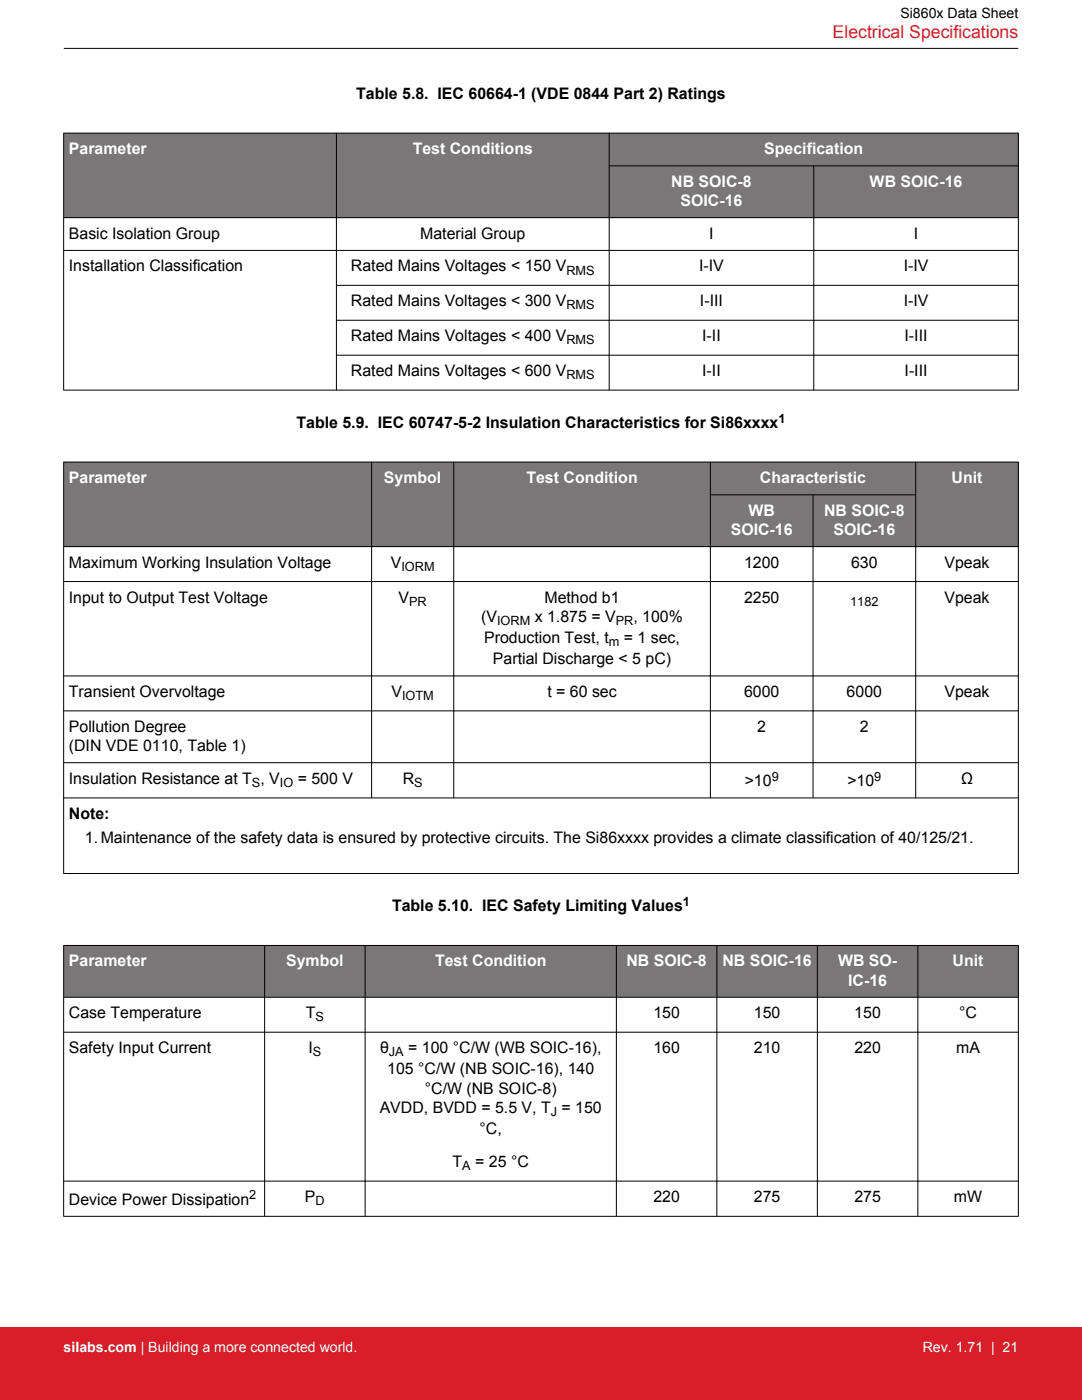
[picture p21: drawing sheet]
<svg xmlns="http://www.w3.org/2000/svg" width="216mm" height="279mm" viewBox="0 0 216 279" stroke-linecap="round" stroke-linejoin="round" font-family="sans-serif">
<defs><g id="words">
<text font-size="3.5" fill="#d91e2a" x="166.1" y="7.5">Electrical Specifications</text>
<g font-size="3.2">
<text x="71.1" y="19.8">Table 5.8. IEC 60664-1 (VDE 0844 Part 2) Ratings</text>
<text x="13.7" y="47.6">Basic Isolation Group</text>
<text x="83.8" y="47.6">Material Group</text>
<text x="141.5" y="47.6">I</text>
<text x="182.3" y="47.6">I</text>
<text x="13.7" y="54.2">Installation Classification</text>
<text x="70" y="54.2">Rated Mains Voltages &lt; 150 V</text>
<text x="139.5" y="54.2">I-IV</text>
<text x="180.3" y="54.2">I-IV</text>
<text x="70" y="61.1">Rated Mains Voltages &lt; 300 V</text>
<text x="139.7" y="61.1">I-III</text>
<text x="180.3" y="61.1">I-IV</text>
<text x="70" y="68.1">Rated Mains Voltages &lt; 400 V</text>
<text x="140.1" y="68.1">I-II</text>
<text x="180.5" y="68.1">I-III</text>
<text x="70" y="75.1">Rated Mains Voltages &lt; 600 V</text>
<text x="140.1" y="75.1">I-II</text>
<text x="180.5" y="75.1">I-III</text>
<text x="59.2" y="85.4">Table 5.9. IEC 60747-5-2 Insulation Characteristics for Si86xxxx</text>
<text x="13.7" y="113.3">Maximum Working Insulation Voltage</text>
<text x="78" y="113.3">V</text>
<text x="148.5" y="113.3">1200</text>
<text x="169.8" y="113.3">630</text>
<text x="188.5" y="113.3">Vpeak</text>
<text x="13.7" y="120.2">Input to Output Test Voltage</text>
<text x="79.5" y="120.2">V</text>
<text x="96" y="124.1">(V</text>
<text x="106.7" y="124.1">x 1.875 = V</text>
<text x="108.6" y="120.2">Method b1</text>
<text x="126.4" y="124.1">, 100%</text>
<text x="148.5" y="120.2">2250</text>
<text x="188.5" y="120.2">Vpeak</text>
<text x="96.6" y="128.3">Production Test, t</text>
<text x="124.5" y="128.3">= 1 sec,</text>
<text x="98.4" y="132.5">Partial Discharge &lt; 5 pC)</text>
<text x="13.7" y="139.1">Transient Overvoltage</text>
<text x="78.1" y="139.1">V</text>
<text x="109.2" y="139.1">t = 60 sec</text>
<text x="148.5" y="139.1">6000</text>
<text x="168.9" y="139.1">6000</text>
<text x="188.5" y="139.1">Vpeak</text>
<text x="13.7" y="146.1">Pollution Degree</text>
<text x="13.7" y="149.9">(DIN VDE 0110, Table 1)</text>
<text x="151.1" y="146.1">2</text>
<text x="171.6" y="146.1">2</text>
<text x="13.7" y="156.4">Insulation Resistance at T , V</text>
<text x="59.4" y="156.4">= 500 V</text>
<text x="80.4" y="156.4">R</text>
<text x="148.6" y="156.9">&gt;10</text>
<text x="169.1" y="156.9">&gt;10</text>
<text x="191.8" y="156.4">Ω</text>
<text x="13.7" y="163.4">Note:</text>
<text x="16.9" y="168.2">1.Maintenance of the safety data is ensured by protective circuits. The Si86xxxx provides a climate classification of 40/125/21.</text>
<text x="78.2" y="181.9">Table 5.10. IEC Safety Limiting Values</text>
<text x="13.7" y="203.2">Case Temperature</text>
<text x="61" y="203.2">T</text>
<text x="130.4" y="203.2">150</text>
<text x="150.4" y="203.2">150</text>
<text x="170.5" y="203.2">150</text>
<text x="191.4" y="203.2">°C</text>
<text x="13.7" y="210.2">Safety Input Current</text>
<text x="61.5" y="210.2">Ι</text>
<text x="75.8" y="210.2">θ</text>
<text x="77.3" y="214.4">105 °C/W (NB SOIC-16), 140</text>
<text x="81.4" y="210.2">= 100 °C/W (WB SOIC-16),</text>
<text x="130.4" y="210.2">160</text>
<text x="150.4" y="210.2">210</text>
<text x="170.5" y="210.2">220</text>
<text x="190.8" y="210.2">mA</text>
<text x="84.8" y="218.2">°C/W (NB SOIC-8)</text>
<text x="75.8" y="222">AVDD, BVDD = 5.5 V, T = 150</text>
<text x="95.7" y="226.3">°C,</text>
<text x="90.3" y="232.9">T</text>
<text x="94.8" y="232.9">= 25 °C</text>
<text x="60.9" y="239.9">P</text>
<text x="130.4" y="239.9">220</text>
<text x="150.4" y="239.9">275</text>
<text x="170.5" y="239.9">275</text>
<text x="190.4" y="239.9">mW</text>
<text x="13.7" y="240.4">Device Power Dissipation</text>
</g>
<g font-size="3.2" fill="#fff">
<text x="13.7" y="30.7">Parameter</text>
<text x="82.3" y="30.7">Test Conditions</text>
<text x="152.5" y="30.7">Specification</text>
<text x="133.9" y="37.3">NB SOIC-8</text>
<text x="135.8" y="41.1">SOIC-16</text>
<text x="173.5" y="37.3">WB SOIC-16</text>
<text x="13.7" y="96.4">Parameter</text>
<text x="76.6" y="96.4">Symbol</text>
<text x="105" y="96.4">Test Condition</text>
<text x="151.6" y="96.4">Characteristic</text>
<text x="189.9" y="96.4">Unit</text>
<text x="145.8" y="106.7">SOIC-16</text>
<text x="149.3" y="102.9">WB</text>
<text x="164.4" y="102.9">NB SOIC-8</text>
<text x="166.3" y="106.7">SOIC-16</text>
<text x="13.7" y="192.9">Parameter</text>
<text x="57.1" y="192.9">Symbol</text>
<text x="86.8" y="192.9">Test Condition</text>
<text x="125" y="192.9">NB SOIC-8</text>
<text x="144.2" y="192.9">NB SOIC-16</text>
<text x="167.2" y="192.9">WB SO-</text>
<text x="169.2" y="196.7">IC-16</text>
<text x="190.1" y="192.9">Unit</text>
</g>
<text font-size="2.8" x="179.7" y="3.5">Si860x Data Sheet</text>
<g font-size="2.8" fill="#fff">
<text x="12.7" y="269.9">silabs.com | Building a more connected world.</text>
<text x="184.1" y="269.9">Rev. 1.71 | 21</text>
</g>
<g font-size="2.5">
<text x="113" y="54.8">RMS</text>
<text x="113" y="61.8">RMS</text>
<text x="113" y="68.7">RMS</text>
<text x="113" y="75.7">RMS</text>
<text x="155.3" y="84.3">1</text>
<text x="80.1" y="113.9">IORM</text>
<text x="81.6" y="120.9">PR</text>
<text x="99.2" y="124.7">IORM</text>
<text x="122.9" y="124.7">PR</text>
<text x="169.6" y="120.9">1182</text>
<text x="121.5" y="128.9">m</text>
<text x="80.2" y="139.7">IOTM</text>
<text x="154" y="155.8">9</text>
<text x="174.5" y="155.8">9</text>
<text x="50.3" y="157">S</text>
<text x="55.9" y="157">IO</text>
<text x="82.6" y="157">S</text>
<text x="136.3" y="180.8">1</text>
<text x="63" y="203.8">S</text>
<text x="62.4" y="210.8">S</text>
<text x="77.6" y="210.8">JA</text>
<text x="109.9" y="222.7">J</text>
<text x="92.2" y="233.6">A</text>
<text x="49.7" y="239.3">2</text>
<text x="63" y="240.5">D</text>
</g>
</g></defs>
<g fill="#797777">
<path d="M12.7 26.6h190.5v16.8h-190.5z" fill-rule="evenodd"/>
<path d="M12.7 26.6h190.5v6.5h-190.5z" fill-rule="evenodd"/>
<path d="M12.7 33.1h190.5v10.3h-190.5z" fill-rule="evenodd"/>
<path d="M12.7 26.6h54.4v16.8h-54.4z" fill-rule="evenodd"/>
<path d="M67.2 26.6h54.3v16.8h-54.3z" fill-rule="evenodd"/>
</g>
<g fill="none" stroke="#000" stroke-width=".2">
<path d="M12.7 26.6h190.5M12.7 26.5v51.4M67.1 26.5v51.4M121.5 33.1h81.7M121.6 26.5v51.4M162.4 33.1v44.8M203.2 26.5v51.4M12.7 50h190.5M67.1 56.9h136.1M203.2 43.4h-190.5M12.7 77.9h190.5M67.1 63.9h136.1"/>
<path d="M67.1 70.9h136.1"/>
</g>
<g fill="#797777">
<path d="M12.7 92.2h190.5v16.9h-190.5z" fill-rule="evenodd"/>
<path d="M12.7 92.2h190.5v6.5h-190.5z" fill-rule="evenodd"/>
<path d="M12.7 98.7h190.5v10.4h-190.5z" fill-rule="evenodd"/>
<path d="M12.7 92.3h61.4v16.7h-61.4z" fill-rule="evenodd"/>
<path d="M74.2 92.3h16.3v16.7h-16.3z" fill-rule="evenodd"/>
<path d="M90.6 92.3h51.1v16.7h-51.1z" fill-rule="evenodd"/>
<path d="M182.8 92.3h20.4v16.7h-20.4z" fill-rule="evenodd"/>
</g>
<g fill="none" stroke="#000" stroke-width=".2">
<path d="M12.7 92.2h190.5M12.7 92.2v82.2M74.2 92.2v67.1M90.5 92.2v67.1M141.7 98.7h41.1M141.7 92.2v67.1M162.2 98.7v60.6M182.7 92.2v67.1M203.2 92.2v82.2M12.7 109.1h190.5M12.7 116.1h190.5M12.7 134.9h190.5"/>
<path d="M12.7 159.2h190.5M12.7 141.9h190.5M12.7 152.2h190.5M12.7 174.3h190.5"/>
</g>
<g fill="#797777">
<path d="M12.7 188.7h190.5v10.3h-190.5z" fill-rule="evenodd"/>
<path d="M12.7 188.7h190.5v10.3h-190.5z" fill-rule="evenodd"/>
</g>
<g fill="none" stroke="#000" stroke-width=".2">
<path d="M12.7 9.7h190.5M12.7 188.7h190.5M12.7 199h190.5M12.7 188.6v54.2M52.8 188.6v54.2M72.9 188.6v54.2M123 188.6v54.2M143 188.6v54.2M163.1 188.6v54.2M183.1 188.6v54.2M203.2 188.6v54.2M12.7 206h190.5"/>
<path d="M12.7 235.7h190.5M12.7 242.7h190.5"/>
</g>
<path d="M0 264.9h215.9v14.5h-215.9z" fill="#d91e2a"/>
<use href="#words"/>
</svg>
